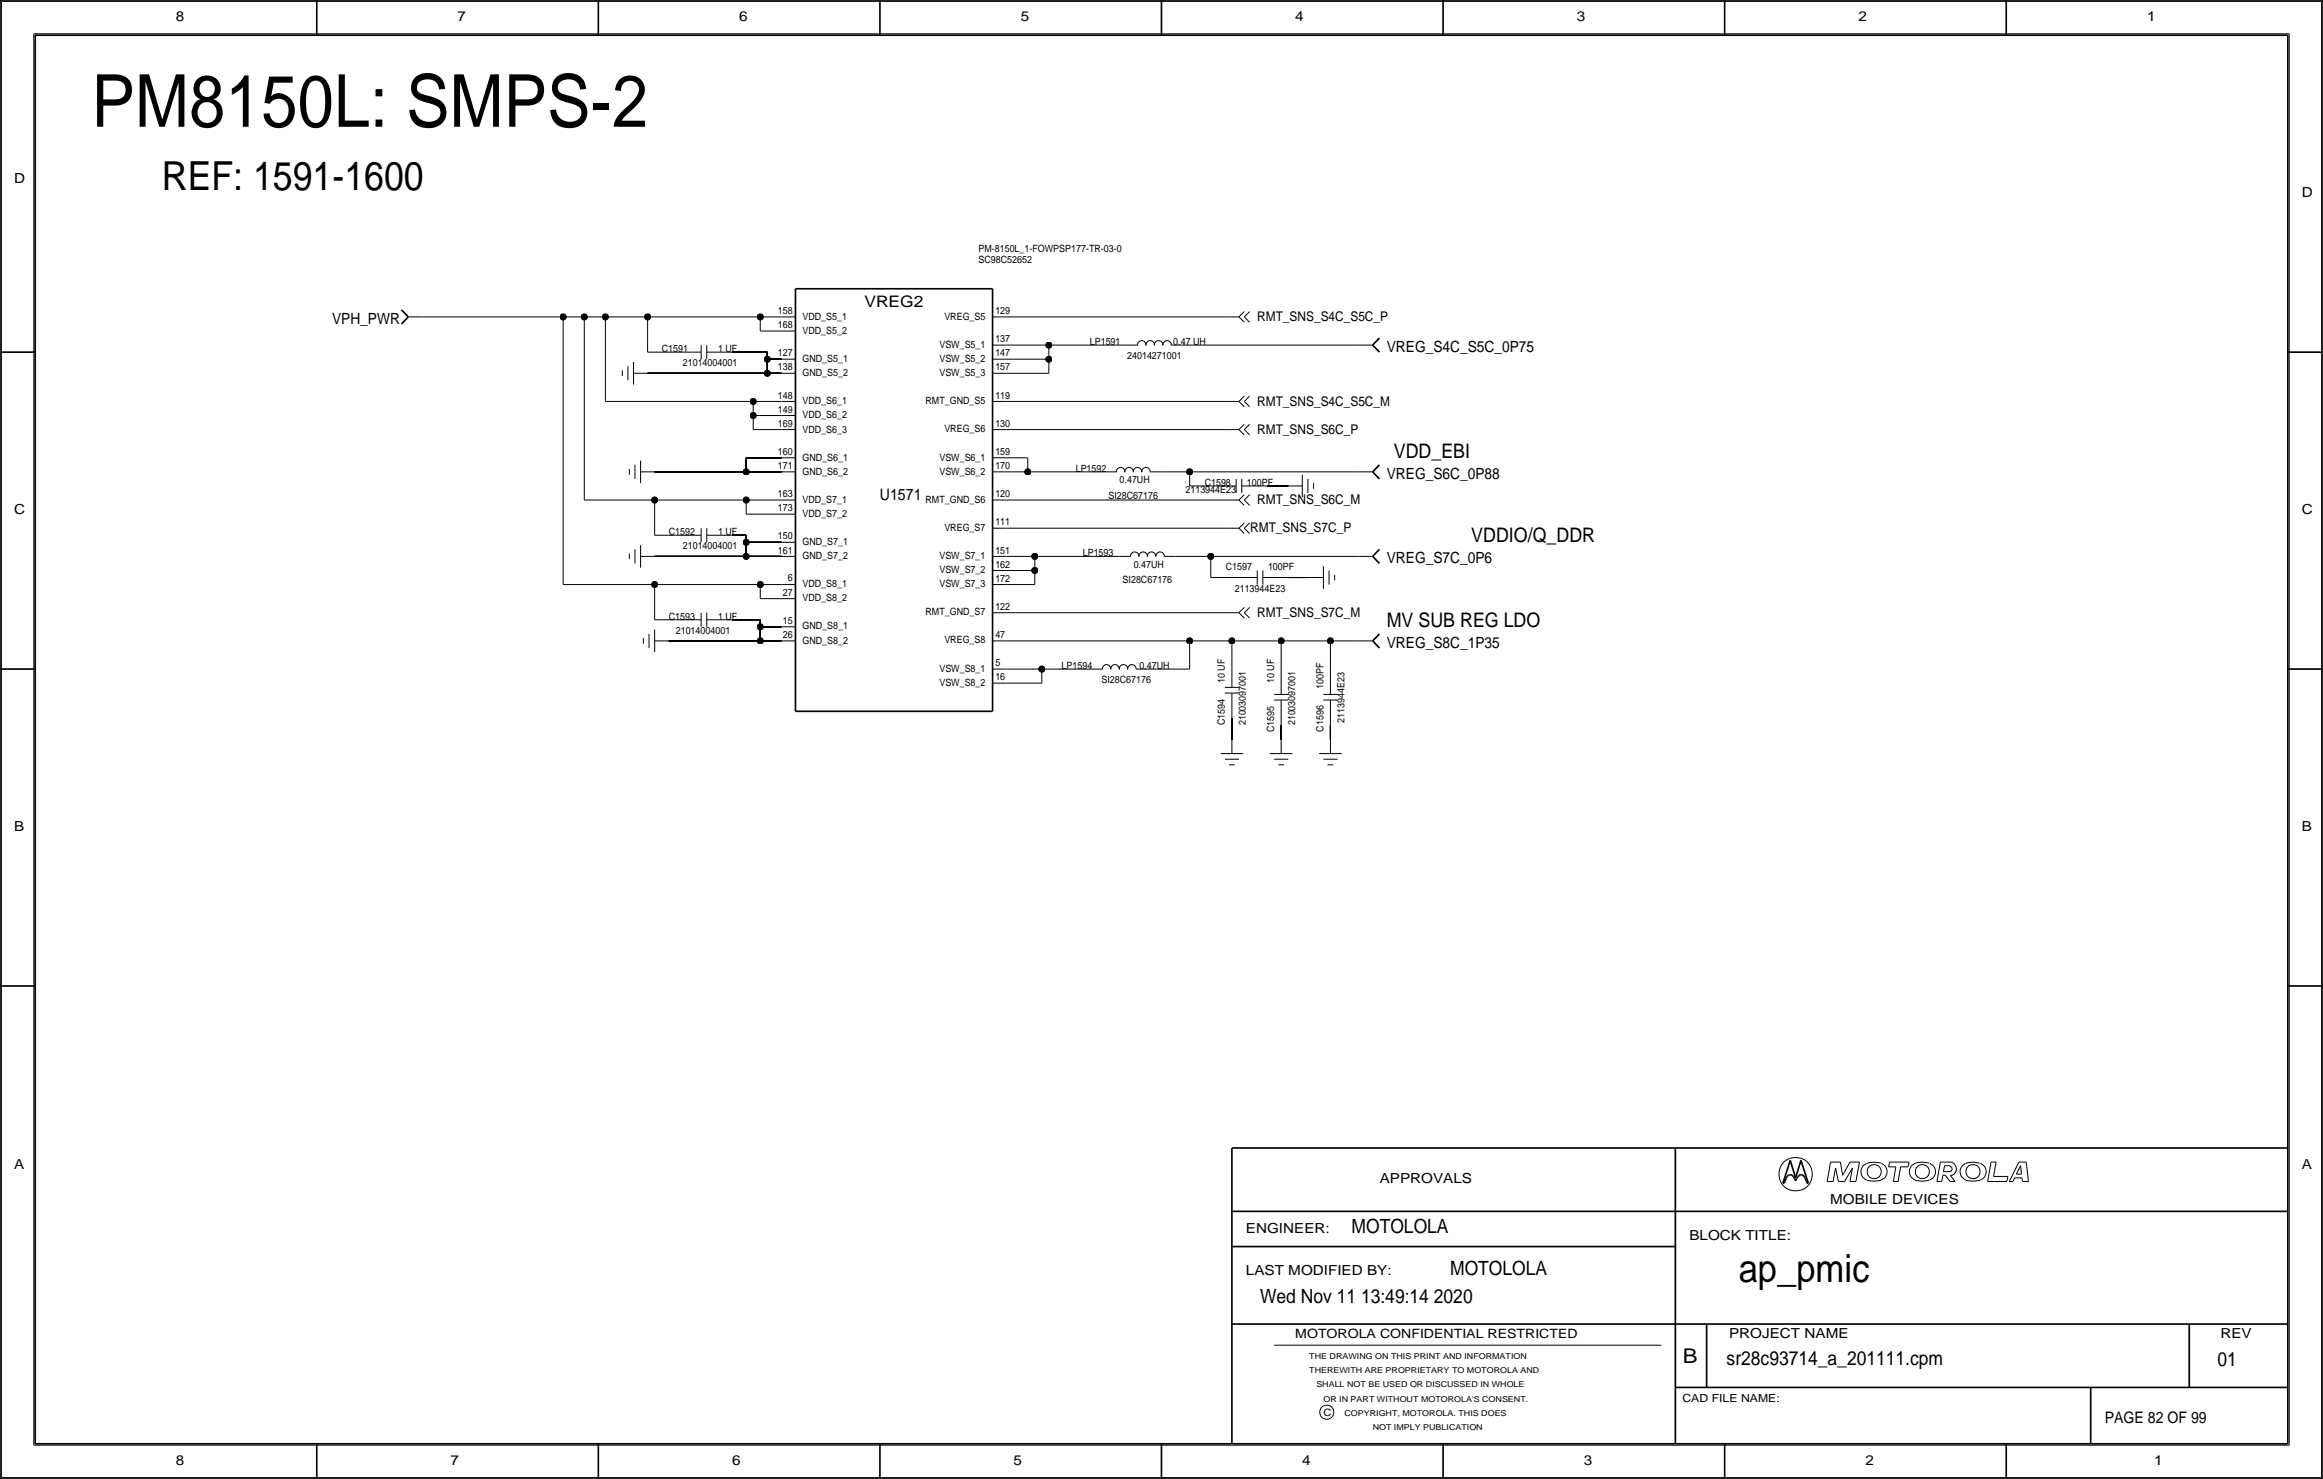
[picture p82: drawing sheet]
<svg xmlns="http://www.w3.org/2000/svg" width="419mm" height="267mm" viewBox="0 0 419 267" stroke-linecap="round" stroke-linejoin="round" font-family="sans-serif">
<defs><g id="words">
<text font-size="13.2" x="16.5" y="22.9">PM8150L: SMPS-2</text>
<text font-size="7.2" x="29.2" y="34.3">REF: 1591-1600</text>
<text font-size="7" x="313.7" y="231.1">ap_pmic</text>
<text font-size="3.7" x="303.6" y="245.7">B</text>
<g font-size="3.6">
<text x="251.5" y="82.6">VDD_EBI</text>
<text x="265.4" y="97.8">VDDIO/Q_DDR</text>
<text x="250.2" y="113">MV SUB REG LDO</text>
</g>
<g font-size="3.5">
<text x="243.8" y="222.2">MOTOLOLA</text>
<text x="261.6" y="229.9">MOTOLOLA</text>
<text x="227.3" y="234.9">Wed Nov 11 13:49:14 2020</text>
<text x="311.5" y="246.2">sr28c93714_a_201111.cpm</text>
<text x="400" y="246.4">01</text>
</g>
<g font-size="2.9">
<text x="155.9" y="55.4">VREG2</text>
<text x="158.7" y="90.2">U1571</text>
<text x="379.7" y="256.5">PAGE 82 OF 99</text>
</g>
<g font-size="2.8">
<text x="59.9" y="58.4">VPH_PWR</text>
<text x="250.2" y="63.5">VREG_S4C_S5C_0P75</text>
<text x="250.2" y="86.4">VREG_S6C_0P88</text>
<text x="250.2" y="101.6">VREG_S7C_0P6</text>
<text x="250.2" y="116.8">VREG_S8C_1P35</text>
</g>
<g font-size="2.5">
<text x="31.7" y="3.8">8</text>
<text x="82.6" y="3.8">7</text>
<text x="133.3" y="3.8">6</text>
<text x="184.1" y="3.8">5</text>
<text x="233.7" y="3.8">4</text>
<text x="284.5" y="3.8">3</text>
<text x="335.3" y="3.8">2</text>
<text x="387.3" y="3.8">1</text>
<text x="2.5" y="33">D</text>
<text x="415.3" y="35.6">D</text>
<text x="2.5" y="92.7">C</text>
<text x="415.3" y="92.7">C</text>
<text x="2.5" y="149.9">B</text>
<text x="415.3" y="149.9">B</text>
<text x="2.5" y="210.8">A</text>
<text x="248.9" y="213.4">APPROVALS</text>
<text x="415.3" y="210.8">A</text>
<text x="330.2" y="217.2">MOBILE DEVICES</text>
<text x="224.8" y="222.2">ENGINEER:</text>
<text x="304.8" y="223.5">BLOCK TITLE:</text>
<text x="224.8" y="229.9">LAST MODIFIED BY:</text>
<text x="312" y="241.2">PROJECT NAME</text>
<text x="400.6" y="241.3">REV</text>
<text x="31.7" y="264.2">8</text>
<text x="81.3" y="264.2">7</text>
<text x="132.1" y="264.2">6</text>
<text x="182.9" y="264.2">5</text>
<text x="234.9" y="264.2">4</text>
<text x="285.8" y="264.2">3</text>
<text x="336.5" y="264.2">2</text>
<text x="388.6" y="264.2">1</text>
</g>
<g font-size="2.4">
<text x="226.8" y="57.9">RMT_SNS_S4C_S5C_P</text>
<text x="226.8" y="73.2">RMT_SNS_S4C_S5C_M</text>
<text x="226.8" y="78.2">RMT_SNS_S6C_P</text>
<text x="226.8" y="90.9">RMT_SNS_S6C_M</text>
<text x="225.6" y="96">RMT_SNS_S7C_P</text>
<text x="226.8" y="111.3">RMT_SNS_S7C_M</text>
</g>
<text font-size="2.3" x="233.7" y="241.3">MOTOROLA CONFIDENTIAL RESTRICTED</text>
<text font-size="2" x="303.5" y="252.7">CAD FILE NAME:</text>
<g font-size="1.8">
<text x="176.5" y="45.5">PM-8150L_1-FOWPSP177-TR-03-0</text>
<text x="176.5" y="47.5">SC98C52652</text>
<text x="140.3" y="56.6">158</text>
<text x="140.3" y="59.2">168</text>
<text x="144.8" y="57.7">VDD_S5_1</text>
<text x="170.4" y="57.7">VREG_S5</text>
<text x="179.6" y="56.6">129</text>
<text x="119.4" y="63.5">C1591</text>
<text x="129.5" y="63.5">1 UF</text>
<text x="140.3" y="64.3">127</text>
<text x="144.8" y="60.2">VDD_S5_2</text>
<text x="144.8" y="65.3">GND_S5_1</text>
<text x="169.5" y="62.7">VSW_S5_1</text>
<text x="169.5" y="65.3">VSW_S5_2</text>
<text x="179.6" y="61.7">137</text>
<text x="179.6" y="64.3">147</text>
<text x="196.6" y="62.2">LP1591</text>
<text x="203.4" y="64.8">24014271001</text>
<text x="211.7" y="62.2">0.47 UH</text>
<text x="123.2" y="66">21014004001</text>
<text x="140.3" y="66.8">138</text>
<text x="140.3" y="71.9">148</text>
<text x="144.8" y="67.8">GND_S5_2</text>
<text x="169.5" y="67.8">VSW_S5_3</text>
<text x="179.6" y="71.9">119</text>
<text x="179.6" y="66.8">157</text>
<text x="140.3" y="74.4">149</text>
<text x="140.3" y="77">169</text>
<text x="144.8" y="75.4">VDD_S6_2</text>
<text x="144.8" y="72.9">VDD_S6_1</text>
<text x="167" y="72.9">RMT_GND_S5</text>
<text x="170.4" y="78">VREG_S6</text>
<text x="179.6" y="77">130</text>
<text x="140.3" y="82">160</text>
<text x="144.8" y="78">VDD_S6_3</text>
<text x="144.8" y="83.1">GND_S6_1</text>
<text x="169.5" y="83.1">VSW_S6_1</text>
<text x="179.6" y="82">159</text>
<text x="140.3" y="89.7">163</text>
<text x="140.3" y="84.6">171</text>
<text x="144.8" y="85.6">GND_S6_2</text>
<text x="169.5" y="85.6">VSW_S6_2</text>
<text x="179.6" y="84.6">170</text>
<text x="179.6" y="89.7">120</text>
<text x="194.1" y="85.1">LP1592</text>
<text x="200" y="89.9">SI28C67176</text>
<text x="202" y="87.1">0.47UH</text>
<text x="213.9" y="88.9">2113944E23</text>
<text x="217.3" y="87.6">C1598</text>
<text x="225" y="87.6">100PF</text>
<text x="140.3" y="92.2">173</text>
<text x="144.8" y="93.2">VDD_S7_2</text>
<text x="144.8" y="90.7">VDD_S7_1</text>
<text x="167" y="90.7">RMT_GND_S6</text>
<text x="170.4" y="95.7">VREG_S7</text>
<text x="179.6" y="94.7">111</text>
<text x="120.6" y="96.5">C1592</text>
<text x="123.2" y="99.1">21014004001</text>
<text x="129.5" y="96.5">1 UF</text>
<text x="140.3" y="97.3">150</text>
<text x="140.3" y="99.8">161</text>
<text x="144.8" y="98.3">GND_S7_1</text>
<text x="144.8" y="100.8">GND_S7_2</text>
<text x="169.5" y="100.8">VSW_S7_1</text>
<text x="179.6" y="99.8">151</text>
<text x="195.3" y="100.3">LP1593</text>
<text x="141.2" y="107.4">27</text>
<text x="142.1" y="104.9">6</text>
<text x="144.8" y="105.9">VDD_S8_1</text>
<text x="169.5" y="103.4">VSW_S7_2</text>
<text x="169.5" y="105.9">VSW_S7_3</text>
<text x="179.6" y="102.4">162</text>
<text x="179.6" y="104.9">172</text>
<text x="202.5" y="105.2">SI28C67176</text>
<text x="204.5" y="102.4">0.47UH</text>
<text x="221.1" y="102.9">C1597</text>
<text x="222.8" y="106.7">2113944E23</text>
<text x="228.8" y="102.9">100PF</text>
<text x="120.6" y="111.8">C1593</text>
<text x="129.5" y="111.8">1 UF</text>
<text x="141.2" y="112.5">15</text>
<text x="144.8" y="108.4">VDD_S8_2</text>
<text x="144.8" y="113.5">GND_S8_1</text>
<text x="167" y="110.9">RMT_GND_S7</text>
<text x="179.6" y="109.9">122</text>
<text x="121.9" y="114.3">21014004001</text>
<text x="141.2" y="115.1">26</text>
<text x="144.8" y="116.1">GND_S8_2</text>
<text x="170.4" y="116">VREG_S8</text>
<text x="179.6" y="115">47</text>
<text x="169.5" y="123.7">VSW_S8_2</text>
<text x="169.5" y="121.1">VSW_S8_1</text>
<text x="179.6" y="120.1">5</text>
<text x="179.6" y="122.7">16</text>
<text x="191.5" y="120.6">LP1594</text>
<text x="198.7" y="123.2">SI28C67176</text>
<text x="205.6" y="120.7">0.47UH</text>
<text x="221" y="123.2" transform="rotate(-90 221 123.2)">10 UF</text>
<text x="229.9" y="123.2" transform="rotate(-90 229.9 123.2)">10 UF</text>
<text x="238.8" y="124.3" transform="rotate(-90 238.8 124.3)">100PF</text>
<text x="221" y="130.8" transform="rotate(-90 221 130.8)">C1594</text>
<text x="224.8" y="130.8" transform="rotate(-90 224.8 130.8)">21003097001</text>
<text x="233.7" y="130.8" transform="rotate(-90 233.7 130.8)">21003097001</text>
<text x="238.8" y="131.9" transform="rotate(-90 238.8 131.9)">C1596</text>
<text x="242.6" y="130.3" transform="rotate(-90 242.6 130.3)">2113944E23</text>
<text x="229.9" y="132.1" transform="rotate(-90 229.9 132.1)">C1595</text>
<text x="238.8" y="255.3">C</text>
</g>
<g font-size="1.5">
<text x="236.2" y="245.1">THE DRAWING ON THIS PRINT AND INFORMATION</text>
<text x="236.2" y="247.6">THEREWITH ARE PROPRIETARY TO MOTOROLA AND</text>
<text x="237.5" y="250.2">SHALL NOT BE USED OR DISCUSSED IN WHOLE</text>
<text x="238.8" y="252.7">OR IN PART WITHOUT MOTOROLA'S CONSENT.</text>
<text x="242.6" y="255.3">COPYRIGHT, MOTOROLA. THIS DOES</text>
<text x="247.6" y="257.8">NOT IMPLY PUBLICATION</text>
</g>
</g></defs>
<!-- layer: Nets -->
<g fill="none" stroke="#000" stroke-width=".18">
<path d="M76.2 57.2h25.4zM101.6 57.2h3.8zM101.6 57.2v48.2zM105.4 57.2v33zM105.4 57.2h3.8zM109.2 57.2v15.2zM109.2 57.2h7.6zM116.8 57.1v6.4zM116.8 57.2h20.4zM137.2 59.7h3.8zM137.2 57.2v2.5zM137.2 57.2h3.8z"/>
<path d="M181.6 57.2h40.6zM109.2 72.4h26.7zM116.8 63.5h5.1zM116.8 67.3h21.6zM132.1 63.5h6.3zM135.9 77.5h5.1zM135.9 74.9v2.6zM135.9 72.4v2.5zM135.9 74.9h5.1zM135.9 72.4h5.1zM138.4 64.8v2.5zM138.4 63.5v1.3z"/>
<path d="M138.4 67.3h2.6zM138.4 64.8h2.6zM181.6 67.3h7.6zM181.6 64.8h7.6zM181.6 77.5h40.6zM181.6 72.4h40.6zM181.6 62.2h7.6zM189.2 64.8v2.5zM189.2 62.2v2.6zM189.2 62.2h14zM213.4 62.2h31.7zM105.4 90.2h12.7z"/>
<path d="M118.1 96.5h3.8zM118.1 90.2v6.3zM118.1 85.1h16.5zM118.1 90.2h16.5zM132.1 96.5h2.5zM134.6 97.8v2.5zM134.6 96.5v1.3zM134.6 97.8h6.4zM134.6 85.1h6.4zM134.6 82.6v2.5zM134.6 92.7h6.4zM134.6 90.2v2.5z"/>
<path d="M134.6 82.6h6.4zM134.6 90.2h6.4zM181.6 90.2h40.6zM181.6 95.2h40.6zM181.6 82.6h3.8zM181.6 85.1h3.8zM185.4 82.6v2.5zM185.4 85.1h14zM209.5 85.1h5.1zM214.6 85.1h30.5zM214.6 85.1v2.5zM214.6 87.6h3.8z"/>
<path d="M228.6 87.6h3.8zM101.6 105.4h16.5zM118.1 111.8h3.8zM118.1 105.4v6.4zM118.1 105.4h19.1zM118.1 100.3h16.5zM120.7 115.6h16.5zM132.1 111.8h5.1zM134.6 100.3h6.4zM137.2 113v2.6zM137.2 111.8v1.2zM137.2 108h3.8z"/>
<path d="M137.2 105.4v2.5zM137.2 105.4h3.8zM137.2 115.6h3.8zM137.2 113h3.8zM181.6 110.5h40.6zM181.6 105.4h5.1zM181.6 102.9h5.1zM181.6 100.3h5.1zM181.6 115.6h33zM186.7 102.9v2.5zM186.7 100.3v2.6zM186.7 100.3h15.2z"/>
<path d="M212.1 100.3h6.3zM214.6 115.6v5zM214.6 115.6h7.6zM218.4 100.3h26.7zM218.4 100.3v3.8zM218.4 104.1h3.8zM222.2 115.6v3.8zM222.3 115.6h8.8zM231.1 115.6v5.1zM231.1 115.6h8.9zM232.4 104.1h3.8zM240 115.6v5.1z"/>
<path d="M240 115.6h5.1zM181.6 123.2h6.4zM181.6 120.7h6.4zM188 120.7v2.5zM188 120.7h8.8zM207 120.7h7.6zM222.2 129.5v3.8zM231.1 130.8v2.5zM240 130.8v2.5z"/>
</g>
<g fill="#000" stroke="#000" stroke-width=".18">
<circle cx="101.6" cy="57.1" r=".56"/>
<circle cx="105.4" cy="57.1" r=".56"/>
<circle cx="109.2" cy="57.1" r=".56"/>
<circle cx="116.8" cy="57.1" r=".56"/>
<circle cx="137.2" cy="57.1" r=".56"/>
<circle cx="135.9" cy="72.4" r=".56"/>
<circle cx="135.9" cy="74.9" r=".56"/>
<circle cx="138.4" cy="67.3" r=".56"/>
<circle cx="138.4" cy="64.8" r=".56"/>
<circle cx="189.2" cy="64.8" r=".56"/>
<circle cx="189.2" cy="62.2" r=".56"/>
<circle cx="118.1" cy="90.2" r=".56"/>
<circle cx="134.6" cy="90.2" r=".56"/>
<circle cx="134.6" cy="97.8" r=".56"/>
<circle cx="134.6" cy="85.1" r=".56"/>
<circle cx="185.4" cy="85.1" r=".56"/>
<circle cx="214.6" cy="85.1" r=".56"/>
<circle cx="118.1" cy="105.4" r=".56"/>
<circle cx="134.6" cy="100.3" r=".56"/>
<circle cx="137.2" cy="115.6" r=".56"/>
<circle cx="137.2" cy="113" r=".56"/>
<circle cx="137.2" cy="105.4" r=".56"/>
<circle cx="186.7" cy="100.3" r=".56"/>
<circle cx="186.7" cy="102.9" r=".56"/>
<circle cx="214.6" cy="115.6" r=".56"/>
<circle cx="218.4" cy="100.3" r=".56"/>
<circle cx="222.3" cy="115.6" r=".56"/>
<circle cx="231.1" cy="115.6" r=".56"/>
<circle cx="240" cy="115.6" r=".56"/>
<circle cx="188" cy="120.6" r=".56"/>
</g>
<!-- layer: Components -->
<g fill="none" stroke="#000" stroke-width=".18">
<path d="M73.7 57.2h2.5zM141 59.7h2.5zM141 57.2h2.5zM179.1 57.2h2.5zM222.3 57.2h1.2zM223.5 57.2l1 .9zM224.5 57.2l1 .9zM224.5 56.2l-1 1zM225.5 56.2l-1 1zM112.3 66.8v1zM113.3 66v2.6zM114.3 67.3h2.5z"/>
<path d="M114.3 65.3v4zM121.9 63.5h4.6zM126.5 62.2v2.6zM127.5 63.5h4.6zM127.5 62.2v2.6zM141 77.5h2.5zM141 74.9h2.5zM141 72.4h2.5zM141 67.3h2.5zM141 64.8h2.5zM179.1 67.3h2.5zM179.1 64.8h2.5z"/>
<path d="M179.1 62.2h2.5zM179.1 77.5h2.5zM179.1 72.4h2.5zM203.2 62.2h2zM205.2 62.3a.75 .75 0 0 1 .8-.9 .75 .75 0 0 1 .7 .9M206.8 62.3a.75 .75 0 0 1 .7-.9 .75 .75 0 0 1 .7 .9M208.3 62.3a.75 .75 0 0 1 .7-.9 .75 .75 0 0 1 .8 .9M209.8 62.3a.75 .75 0 0 1 .7-.9 .75 .75 0 0 1 .8 .9M211.3 62.2h2.1zM222.3 72.4h1.2zM222.3 77.5h1.2zM223.5 72.4l1 1z"/>
<path d="M223.5 77.5l1 .9zM224.5 72.4l1 1zM224.5 71.4l-1 1zM224.5 77.5l1 .9zM224.5 76.5l-1 1zM225.5 71.4l-1 1zM225.5 76.5l-1 1zM245.1 62.2h2.5zM113.5 84.6v1zM113.5 99.8v1zM114.6 83.8v2.6zM114.6 99.1v2.5z"/>
<path d="M115.6 85.1h2.5zM115.6 83.1v4zM115.6 98.3v4.1zM121.9 96.5h4.6zM126.5 95.2v2.6zM127.5 96.5h4.6zM127.5 95.3v2.5zM141 92.7h2.5zM141 85.1h2.5zM141 90.2h2.5zM141 82.6h2.5zM141 97.8h2.5z"/>
<path d="M179.1 85.1h2.5zM179.1 82.6h2.5zM179.1 90.2h2.5zM179.1 95.2h2.5zM199.4 85.1h2zM201.4 85.1a.75 .75 0 0 1 .8-.8 .75 .75 0 0 1 .7 .8M202.9 85.1a.75 .75 0 0 1 .8-.8 .75 .75 0 0 1 .7 .8M204.5 85.1a.75 .75 0 0 1 .7-.8 .75 .75 0 0 1 .7 .8M206 85.1a.75 .75 0 0 1 .7-.8 .75 .75 0 0 1 .8 .8M207.5 85.1h2zM218.4 87.6h4.6zM222.3 90.2h1.2z"/>
<path d="M222.3 95.2h1.2zM223 86.4v2.5zM223.5 90.2l1 .9zM223.5 95.2l1 1zM224 86.4v2.5zM224 87.6h4.6zM224.5 90.2l1 .9zM224.5 89.2l-1 1zM224.5 95.2l1 1zM224.5 94.3l-1 1zM225.5 89.2l-1 1zM225.5 94.3l-1 1z"/>
<path d="M232.4 87.6h2.5zM234.9 85.6v4.1zM236 86.4v2.5zM237 87.1v1zM245.1 85.1h2.5zM115.6 100.3h2.5zM116.1 115.1v1zM117.1 114.3v2.5zM118.1 115.6h2.5zM118.1 113.5v4.1zM121.9 111.8h4.6zM126.5 110.5v2.5z"/>
<path d="M127.5 111.8h4.6zM127.5 110.5v2.5zM141 100.3h2.5zM141 108h2.5zM141 115.6h2.5zM141 113h2.5zM141 105.4h2.5zM179.1 105.4h2.5zM179.1 102.9h2.5zM179.1 100.3h2.5zM179.1 110.5h2.5zM179.1 115.6h2.5z"/>
<path d="M201.9 100.3h2.1zM204 100.4a.75 .75 0 0 1 .7-.9 .75 .75 0 0 1 .7 .9M205.5 100.4a.75 .75 0 0 1 .7-.9 .75 .75 0 0 1 .8 .9M207 100.4a.75 .75 0 0 1 .7-.9 .75 .75 0 0 1 .8 .9M208.5 100.4a.75 .75 0 0 1 .8-.9 .75 .75 0 0 1 .7 .9M210.1 100.3h2zM222.2 119.4v4.6zM222.3 104.1h4.5zM222.3 110.5h1.2zM223.5 110.5l1 1zM224.5 110.5l1 1zM224.5 109.5l-1 1z"/>
<path d="M225.5 109.5l-1 1zM226.8 102.9v2.5zM227.8 104.1h4.6zM227.8 102.9v2.5zM236.2 104.1h2.6zM238.8 102.1v4.1zM239.8 102.9v2.5zM240.8 103.6v1zM245.1 115.6h2.5zM245.1 100.3h2.5zM179.1 123.2h2.5zM179.1 120.7h2.5z"/>
<path d="M196.8 120.7h2.1zM198.9 120.7a.75 .75 0 0 1 .7-.9 .75 .75 0 0 1 .8 .9M200.4 120.7a.75 .75 0 0 1 .7-.9 .75 .75 0 0 1 .8 .9M201.9 120.7a.75 .75 0 0 1 .8-.9 .75 .75 0 0 1 .7 .9M203.5 120.7a.75 .75 0 0 1 .7-.9 .75 .75 0 0 1 .7 .9M205 120.7h2zM220.2 135.9h4.1zM221 125h2.5zM221 124h2.5zM221 136.9h2.5zM221.7 137.9h1.1zM222.2 125v4.5z"/>
<path d="M222.2 133.4v2.5zM229.1 135.9h4.1zM229.9 126.2h2.5zM229.9 136.9h2.5zM229.9 125.2h2.5zM230.6 137.9h1zM231.1 133.4v2.5zM231.1 126.2v4.6zM231.1 120.6v4.6zM238 135.9h4.1zM238.8 126.2h2.5zM238.8 136.9h2.5z"/>
<path d="M238.8 125.2h2.5zM239.5 137.9h1zM240 133.4v2.5zM240 126.2v4.6zM240 120.6v4.6z"/>
</g>
<g fill="none" stroke="#000" stroke-width=".3">
<path d="M72.4 55.9l1.3 1.2zM73.7 57.2l-1.3 1.2zM143.5 52.1h35.6zM143.5 52.1v76.2zM179.1 52.1v76.2zM247.6 62.2l1.3 1.3zM248.9 61l-1.3 1.2zM247.6 85.1l1.3 1.3zM248.9 83.8l-1.3 1.3zM248.9 99.1l-1.3 1.2zM247.6 115.6l1.3 1.2zM247.6 100.3l1.3 1.3z"/>
<path d="M248.9 114.3l-1.3 1.3zM143.5 128.3h35.6z"/>
</g>
<!-- layer: Page Border and Title Block -->
<g fill="none" stroke="#000" stroke-width=".3">
<path d="M0 0h419.1zM0 0v266.7zM6.3 6.4h406.4zM6.3 6.4v254zM57.1 0v6.3zM107.9 0v6.3zM158.7 0v6.3zM209.5 0v6.4zM260.3 0v6.3zM311.1 0v6.3zM361.9 0v6.3zM412.7 6.4v254z"/>
<path d="M419.1 0v266.7zM0 63.5h6.3zM412.7 63.5h6.4zM0 120.7h6.3zM412.7 120.7h6.4zM0 177.8h6.3zM412.7 177.8h6.4zM222.2 207v53.3zM222.2 207h190.5zM222.2 218.4h190.5zM302.3 207v53.3zM321.7 213.4h.2z"/>
<path d="M322 213.1l-.1 .3zM322.2 212.5l-.2 .6zM322.4 212.1l-.2 .4zM322.6 211.9l.3-.1zM322.6 211.9l-.2 .2zM322.9 211.8h.2zM323 209.2l-1.3 4.2zM323 209.2l1 3.2zM323.1 211.8l.2 .1zM323.3 211.9l.2 .2zM323.5 212.1l.2 .4zM323.7 212.5l.3 .4z"/>
<path d="M324.2 212.5l-.2 .4zM324.4 212.1l-.2 .4zM324.6 211.9l.2-.1zM324.6 211.9l-.2 .2zM324.8 211.8h.3zM324.9 209.2l1.3 4.2zM324.9 209.2l-.9 3.2zM325.1 211.8l.2 .1zM325.3 211.9l.2 .2zM325.5 212.1l.2 .4zM325.7 212.5l.2 .6zM325.9 213.1l.1 .3z"/>
<path d="M326 213.4h.2zM222.2 238.8h190.5zM222.2 224.8h80.1zM307.9 238.8v11.4zM395 238.8v11.4zM302.3 250.2h110.4zM377.2 250.2v10.1zM0 266.7h419.1zM6.3 260.3h406.4zM57.1 260.3v6.4zM107.9 260.3v6.4zM158.7 260.3v6.4z"/>
<path d="M209.5 260.3v6.4zM260.3 260.3v6.4zM311.1 260.3v6.4zM361.9 260.3v6.4z"/>
</g>
<g fill="none" stroke="#000" stroke-width=".18">
<path d="M.3 .3h418.5zM.3 .3v266.1zM6.1 6.1v254.5zM6.1 6.1h406.9zM413 6.1v254.5zM418.8 .3v266.1zM329.6 213.1h1.1zM330.3 209.6h1.7zM330.3 209.5l-.7 3.6zM331.2 210.6l-.5 2.5zM331.2 210.6l.5 2.5zM331.7 213.1h1.1z"/>
<path d="M332 209.5l.4 2.4zM333.8 209.6l-1.4 2.3zM333.8 213.1h1zM333.8 209.6h1.7zM334.2 210.6l-.4 2.5zM334.2 210.6l-1.4 2.5zM335.5 209.6l-.7 3.5zM336.8 209.8a1.6 1.6 0 0 0-1.1 1.5 1.6 1.6 0 0 0 1.1 1.5M339.3 209.8l-.1-.1a4 4 0 0 0-2.4 .1M339.4 209.8a1.59 1.59 0 0 1 1.1 1.5 1.59 1.59 0 0 1-1.1 1.5 5.1 5.1 0 0 1-2.5 .1M340.7 210.4h1.3zM340.9 209.6h3.5z"/>
<path d="M340.9 209.5l-.2 .9zM341.6 213.1h.8zM342 210.4l-.4 2.7zM342.9 210.4l-.5 2.7zM342.9 210.4h1.3zM344.4 209.5l-.2 .9zM348 209.8a3.1 3.1 0 0 0-3.3 .6 1.62 1.62 0 0 0 .8 2.4M348.1 212.8a5.1 5.1 0 0 1-2.6 .1M348.1 209.8a1.59 1.59 0 0 1 1.1 1.5 1.59 1.59 0 0 1-1.1 1.5M349.5 213.1h.8zM350.1 209.6h2.1zM350.1 209.5l-.6 3.6z"/>
<path d="M350.5 211.9l-.2 1.2zM350.5 211.9h.5zM350.6 211.3h1.2zM350.8 210.2l-.2 1.1zM350.8 210.2h1zM351 211.9l.8 1.2zM351.8 210.3a.5 .5 0 0 1 .4 .5 .5 .5 0 0 1-.4 .5M351.8 213.1h.9zM351.8 211.9l.9 1.2zM351.8 211.9h.4zM352.2 209.7a1.24 1.24 0 0 1 .8 1.1 1.24 1.24 0 0 1-.8 1.1M357.2 209.8a3.1 3.1 0 0 0-3.3 .6 1.62 1.62 0 0 0 .8 2.4"/>
<path d="M357.2 212.8a5.1 5.1 0 0 1-2.5 .1M357.3 209.8a1.59 1.59 0 0 1 1 1.5 1.59 1.59 0 0 1-1 1.5M358.6 213.1h3.5zM359.2 209.6l-.6 3.5zM359.2 209.6h.9zM359.7 212.1h2.6zM360.1 209.6l-.4 2.5zM362.3 212.1l-.2 1zM362.5 213.1h.7zM363.5 212.4l-.3 .7zM363.5 212.4h1.3zM363.8 211.7h.9z"/>
<path d="M364.2 209.6l-1.7 3.5zM364.2 209.6h1.4zM364.5 210.2l-.7 1.5zM364.5 210.2l.2 1.5zM364.8 212.4l.1 .7zM364.9 213.1h1.1zM365.6 209.6l.4 3.5zM229.9 242.6h69.8zM.3 266.4h418.5zM6.1 260.6h406.9z"/>
<circle cx="324" cy="211.8" r="3"/>
<circle cx="338.1" cy="211.3" r="1.28"/>
<circle cx="346.8" cy="211.3" r="1.28"/>
<circle cx="356" cy="211.3" r="1.28"/>
<circle cx="239.4" cy="254.7" r="1.28"/>
</g>
<use href="#words"/>
</svg>
